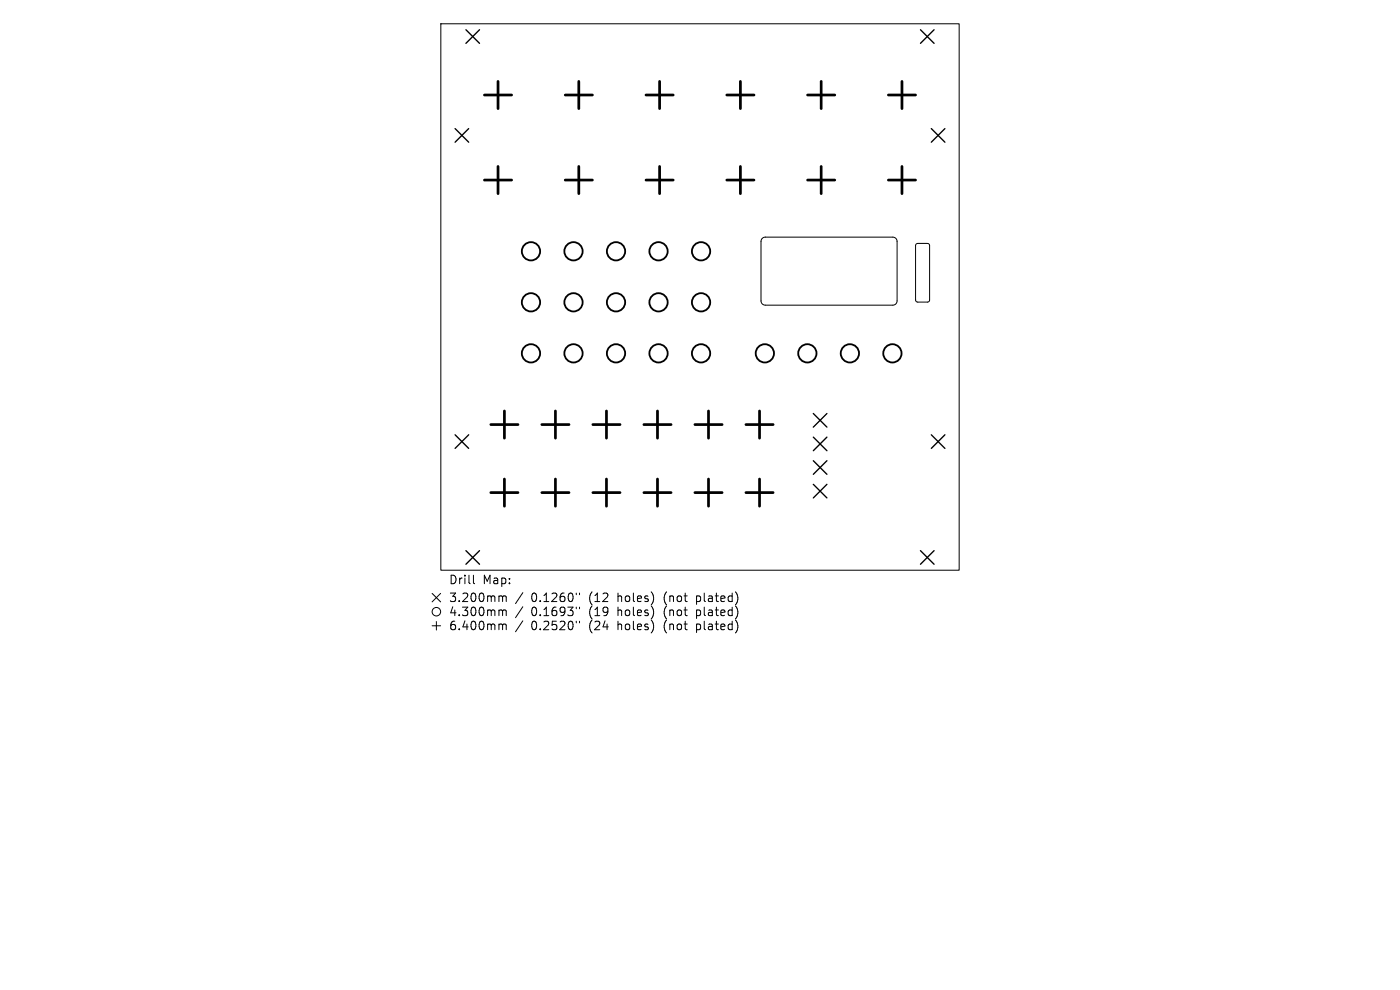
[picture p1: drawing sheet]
<svg xmlns="http://www.w3.org/2000/svg" width="297mm" height="210mm" viewBox="0 0 297 210" stroke-linecap="round" stroke-linejoin="round" font-family="sans-serif">
<defs><g id="words">
<g font-size="2.5">
<text x="95.3" y="124.1">Drill</text>
<text x="102.4" y="124.1">Map:</text>
<text x="95.3" y="127.9">3.200mm</text>
<text x="95.3" y="130.9">4.300mm</text>
<text x="112.6" y="127.9">0.1260&quot;</text>
<text x="112.6" y="130.9">0.1693&quot;</text>
<text x="124.9" y="127.9">(12</text>
<text x="124.9" y="130.9">(19</text>
<text x="131" y="127.9">holes)</text>
<text x="131" y="130.9">holes)</text>
<text x="140.9" y="127.9">(not</text>
<text x="140.9" y="130.9">(not</text>
<text x="147.9" y="127.9">plated)</text>
<text x="147.9" y="130.9">plated)</text>
<text x="95.3" y="133.9">6.400mm</text>
<text x="112.6" y="133.9">0.2520&quot;</text>
<text x="124.9" y="133.9">(24</text>
<text x="131" y="133.9">holes)</text>
<text x="140.9" y="133.9">(not</text>
<text x="147.9" y="133.9">plated)</text>
</g>
</g></defs>
<g fill="none" stroke="#000" stroke-width=".21">
<path d="M93.5 5h110v116h-110zM161.7 50.5l.6-.2h27.1a.9 .9 0 0 1 .9 .9v12.6a.9 .9 0 0 1-.9 .9h-27.1a.9 .9 0 0 1-.9-.9v-12.6zM194.4 51.7l2.4-.1 .4 .4v11.6l-.4 .5h-2.2l-.4-.4v-11.6zM91.7 125.9l1.8 1.8M91.7 132.7h1.8M92.6 131.8v1.8M93.5 125.9l-1.8 1.8M100.4 122v1.6l.3 .2M106.4 126.4l.2 .3M106.4 129.4l.2 .3M106.4 132.4l.2 .2M106.6 126.7v.9"/>
<path d="M106.6 129.7v.9M106.6 132.6v1M106.6 126.7l.3-.3 .4 .1 .1 1.1M106.6 129.7l.3-.3 .4 .1 .1 1.1M106.6 132.6l.3-.2 .4 .1 .1 1.1M110.9 125.7l-1.5 2.3M110.9 128.7l-1.5 2.3M110.9 131.7l-1.5 2.3M122.3 125.8v.4M122.3 128.8v.3M122.3 131.8v.3M122.9 125.8v.4"/>
<path d="M122.9 128.8v.3M122.9 131.8v.3M138.6 126.3v1.2M138.6 129.3v1.2M138.6 132.3v1.2M156.1 125.6a2.12 2.12 0 0 1 0 2.6M156.1 128.6a2.12 2.12 0 0 1 0 2.6M156.1 131.6a2.12 2.12 0 0 1 0 2.6"/>
<circle cx="92.6" cy="129.8" r=".9"/>
</g>
<g fill="none" stroke="#000" stroke-width=".29">
<path d="M98.8 6.3l2.9 2.9M101.7 6.3l-2.9 2.9M195.3 6.3l2.9 2.9M198.2 6.3l-2.9 2.9M96.5 27.3l2.9 2.9M99.4 27.3l-2.9 2.9M197.6 27.3l2.9 2.9M200.5 27.3l-2.9 2.9M96.5 92.2l2.9 2.9M99.4 92.2l-2.9 2.9M172.5 87.7l2.9 2.9M172.5 92.7l2.9 2.9"/>
<path d="M172.5 97.7l2.9 2.9M175.4 87.7l-2.9 2.9M175.4 92.7l-2.9 2.9M175.4 97.7l-2.9 2.9M197.6 92.2l2.9 2.9M200.5 92.2l-2.9 2.9M98.8 116.8l2.9 2.9M101.7 116.8l-2.9 2.9M172.5 102.7l2.9 2.9M175.4 102.7l-2.9 2.9M195.3 116.8l2.9 2.9M198.2 116.8l-2.9 2.9"/>
</g>
<g fill="none" stroke="#000" stroke-width=".39">
<circle cx="112.6" cy="53.3" r="1.94"/>
<circle cx="121.7" cy="53.3" r="1.94"/>
<circle cx="130.7" cy="53.3" r="1.94"/>
<circle cx="139.7" cy="53.3" r="1.94"/>
<circle cx="148.7" cy="53.3" r="1.94"/>
<circle cx="112.6" cy="75" r="1.94"/>
<circle cx="112.6" cy="64.1" r="1.94"/>
<circle cx="121.7" cy="75" r="1.94"/>
<circle cx="121.7" cy="64.1" r="1.94"/>
<circle cx="130.7" cy="75" r="1.94"/>
<circle cx="130.7" cy="64.1" r="1.94"/>
<circle cx="139.7" cy="75" r="1.94"/>
<circle cx="139.7" cy="64.1" r="1.94"/>
<circle cx="148.7" cy="75" r="1.94"/>
<circle cx="148.7" cy="64.1" r="1.94"/>
<circle cx="162.3" cy="75" r="1.94"/>
<circle cx="171.3" cy="75" r="1.94"/>
<circle cx="180.3" cy="75" r="1.94"/>
<circle cx="189.3" cy="75" r="1.94"/>
</g>
<g fill="none" stroke="#000" stroke-width=".58">
<path d="M105.7 17.3v5.7M122.8 17.3v5.7M139.9 17.3v5.7M157.1 17.3v5.7M174.2 17.3v5.7M191.3 17.3v5.7M102.8 20.2h5.7M102.8 38.2h5.7M105.7 35.3v5.8M119.9 20.2h5.8M119.9 38.2h5.8M122.8 35.3v5.8"/>
<path d="M137 20.2h5.8M137 38.2h5.8M139.9 35.3v5.8M154.2 20.2h5.8M154.2 38.2h5.8M157.1 35.3v5.8M171.3 20.2h5.8M171.3 38.2h5.8M174.2 35.3v5.8M188.5 20.2h5.7M188.5 38.2h5.7M191.3 35.3v5.8"/>
<path d="M104.1 90.1h5.8M107 87.2v5.8M114.9 90.1h5.8M117.8 87.2v5.8M125.8 90.1h5.7M128.7 87.2v5.8M136.6 90.1h5.8M139.5 87.2v5.8M147.4 90.1h5.8M150.3 87.2v5.8M158.2 90.1h5.8M161.1 87.2v5.8"/>
<path d="M104.1 104.5h5.8M107 101.6v5.8M114.9 104.5h5.8M117.8 101.6v5.8M125.8 104.5h5.7M128.7 101.6v5.8M136.6 104.5h5.8M139.5 101.6v5.8M147.4 104.5h5.8M150.3 101.6v5.8M158.2 104.5h5.8M161.1 101.6v5.8"/>
</g>
<use href="#words"/>
</svg>
